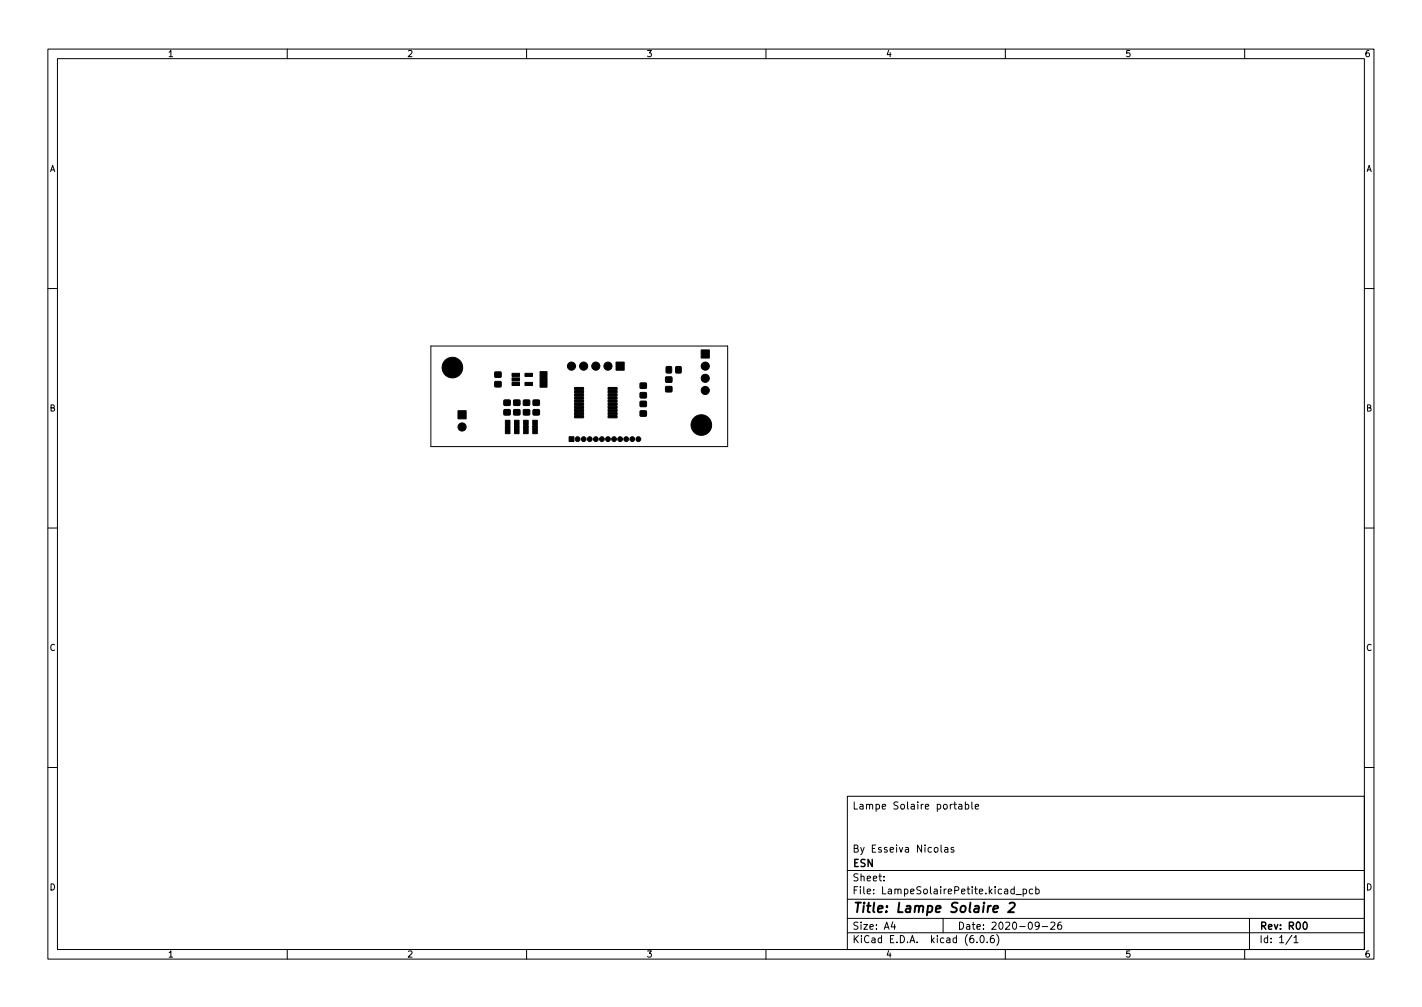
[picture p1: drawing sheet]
<svg xmlns="http://www.w3.org/2000/svg" width="297mm" height="210mm" viewBox="0 0 297 210" stroke-linecap="round" stroke-linejoin="round" font-family="sans-serif">
<defs><g id="words">
<text font-size="2.8" x="178" y="190.6">Title: Lampe Solaire 2</text>
<g font-size="2.1">
<text x="178" y="169">Lampe Solaire portable</text>
<text x="178" y="178">By Esseiva Nicolas</text>
<text x="178" y="184">Sheet:</text>
<text x="178" y="181">ESN</text>
<text x="178" y="186.7">File: LampeSolairePetite.kicad_pcb</text>
<text x="178" y="196.9">KiCad E.D.A. kicad (6.0.6)</text>
<text x="178" y="194.1">Size: A4</text>
<text x="200" y="194.1">Date: 2020-09-26</text>
<text x="263" y="194.1">Rev: R00</text>
<text x="263" y="196.9">Id: 1/1</text>
</g>
<g font-size="1.8">
<text x="35" y="11.9">1</text>
<text x="85" y="11.9">2</text>
<text x="135" y="11.9">3</text>
<text x="185" y="11.9">4</text>
<text x="235" y="11.9">5</text>
<text x="285" y="11.9">6</text>
<text x="10.3" y="35.9">A</text>
<text x="285.3" y="35.9">A</text>
<text x="10.3" y="85.9">B</text>
<text x="285.3" y="85.9">B</text>
<text x="10.3" y="135.9">C</text>
<text x="285.3" y="135.9">C</text>
<text x="10.3" y="185.9">D</text>
<text x="285.3" y="185.9">D</text>
<text x="35" y="199.9">1</text>
<text x="85" y="199.9">2</text>
<text x="135" y="199.9">3</text>
<text x="185" y="199.9">4</text>
<text x="235" y="199.9">5</text>
<text x="285" y="199.9">6</text>
</g>
</g></defs>
<g fill="none" stroke="#000" stroke-width=".21">
<path d="M10 10.2h277v190.1h-277zM12 12.2h273v186.1h-273zM60 10.2v2M110 10.2v2M160 10.2v2M210 10.2v2M260 10.2v2M10 60.2h2M90 72.2h62v21h-62zM285 60.2h2M10 110.2h2M285 110.2h2"/>
<path d="M10 160.2h2M177 166.3h108v32h-108zM196.6 176.4v1.3l.2 .2M197.4 177h.5l.1 .9M198 177.3l-.5 .1-.2 .2 .2 .3h.5M199.2 177l-.3-.1-.3 .2 .1 .3 .5 .1v.4h-.6M200.3 168h.6v.9M200.9 168.3l-.5 .1-.2 .2 .2 .3h.5M201.6 168l.5-.1 .3 .3-.2 .7h-.6M201.6 167.4v1.5M203 167.4v1.3l.2 .2M203.7 168.4l.7-.1v-.3l-.5-.1-.2 .2 .1 .8h.6"/>
<path d="M285 160.2h2M60 198.3v2M110 198.3v2M160 198.3v2M177 194.8h108M177 191.8h108M177 187.8h108M177 181.8h108M184.6 183.8v.1M184.6 183v.1M186.5 192.5l-.4 1h1M186.9 193v1"/>
<path d="M197 191.8v3M204.1 196.7v.1M204.9 195.4l.2-.1a.8 .8 0 0 1 .5 .8 .8 .8 0 0 1-.5 .7 1 1 0 0 1-.2-1.4zM206.2 196.7v.1M207.6 195.3l-.5 .1a1.01 1.01 0 0 0 0 1.4l.5-.1 .1-.5-.3-.3-.4 .1-.1 .2M208.2 195.1a1.72 1.72 0 0 1 0 2.3M210 198.3v2M211.9 185.7l-.5-.1-.3 .3 .2 .7h.6M211.9 185.1v1.5M212.2 186.8h1.2M213.7 185.7l.4-.1 .3 .3-.1 .7h-.6M213.7 185.6v1.5"/>
<path d="M215.7 185.7l-.4-.1-.3 .3 .1 .7h.6M216.4 185.7l.4-.1 .3 .3-.2 .7h-.5M216.4 185.1v1.5M217.1 193.2l-.3 .3-.4-.1-.2-.2 .2-.6 .4-.1 .2 .2a.99 .99 0 0 1-.4 1.3h-.2M217.7 193.5h1.2M219.5 192.7l.6-.2 .3 .5-1 1h1M221.6 192.5l-.4 .1a1.01 1.01 0 0 0 0 1.4l.5-.1 .1-.5-.3-.3h-.3l-.3 .3M260 198.3v2M261 191.8v6.5M269.9 195.3l-1.3 1.9M270.3 195.8l.4-.5v1.5M270.3 196.8h.8"/>
</g>
<path d="M272.3 192.7l.3-.2a.8 .8 0 0 1 .5 .8 .8 .8 0 0 1-.5 .7l-.3-.1-.1-.4z" fill="none" stroke="#000" stroke-width=".3"/>
<path d="M207.5 189.8l1-.2-.1-.4h-.7l-.2 1 .2 .3 .6-.1M210.9 188.7l.3-.2h.5l.2 .2 .1 .3-.2 .3-1.2 1.2h1.2" fill="none" stroke="#000" stroke-width=".4"/>
<g fill="#000" stroke="#000" stroke-width=".21">
<path d="M103.4 77.7h1.2v1h-1.2zM103.4 79.7h1.2v1h-1.2zM107 77.9h1.5v.7h-1.5zM107 78.9h1.5v.6h-1.5zM109.7 77.9h1.5v.7h-1.5zM112.8 79l.7 .7 .8-.7v1.8h-1.5zM112.8 77.6h1.5v1.2l-.8 .7-.7-.7zM128.7 75.6h1.7v1.7h-1.7zM133.7 80h1.3v1.1h-1.3zM139.1 78.7h1.2v1.1h-1.2zM139.2 76.6h1v1.2h-1zM141.2 76.6h1v1.2h-1z"/>
<path d="M146.5 73.1h1.7v1.7h-1.7zM95.7 85.8h1.7v1.7h-1.7zM105.6 89l.4 .5 .5-.5v1.5h-.9zM105.6 87.7h.9v1.1l-.5 .5-.4-.5zM105.3 83.6h1.2v1h-1.2zM105.3 85.6h1.2v1h-1.2zM107 79.8h1.5v.7h-1.5zM107.5 89l.4 .5 .5-.5v1.5h-.9zM107.5 87.7h.9v1.1l-.5 .5-.4-.5zM107.3 83.6h1.3v1h-1.3zM107.3 85.6h1.3v1h-1.3zM109.4 89l.5 .5 .4-.5v1.5h-.9z"/>
<path d="M109.7 79.8h1.5v.7h-1.5zM109.4 87.7h.9v1.1l-.4 .5-.5-.5zM109.4 83.6h1.2v1h-1.2zM109.4 85.6h1.2v1h-1.2zM111.3 89l.5 .5 .4-.5v1.5h-.9zM111.3 87.7h.9v1.1l-.4 .5-.5-.5zM111.4 83.6h1.2v1h-1.2zM111.4 85.6h1.2v1h-1.2zM118.9 91.2h1v1h-1zM120 80.9h1.8l.1 .4-.1 .1h-1.7zM120 81.6l1.8-.1 .1 .4-.1 .1h-1.7zM120 82.2h1.8l.1 .4-.1 .1h-1.7z"/>
<path d="M120 82.9l1.8-.1 .1 .4-.1 .1h-1.7zM120 83.5h1.8l.1 .4-.1 .1h-1.7zM120 84.2l1.8-.1 .1 .4-.1 .1h-1.7zM120 84.8h1.8l.1 .4-.1 .1h-1.7zM120 85.5l1.8-.1 .1 .4-.1 .1h-1.7zM120 86.1h1.8l.1 .4-.1 .1h-1.7zM120 86.8l1.8-.1 .1 .4-.1 .1h-1.7zM127 86.8l1.8-.1 .1 .4-.1 .1h-1.7zM127 86.1h1.8l.1 .4-.1 .1h-1.7zM127 85.5l1.8-.1 .1 .4-.1 .1h-1.7zM127 84.8h1.8l.1 .4-.1 .1h-1.7zM127 84.2l1.8-.1 .1 .4-.1 .1h-1.7z"/>
<path d="M127 83.5h1.8l.1 .4-.1 .1h-1.7zM127 82.9l1.8-.1 .1 .4-.1 .1h-1.7zM127 82.2h1.8l.1 .4-.1 .1h-1.7zM127 81.6l1.8-.1 .1 .4-.1 .1h-1.7zM127 80.9h1.8l.1 .4-.1 .1h-1.7zM133.7 83.8h1.3v1.1h-1.3zM133.7 85.8h1.3v1.1h-1.3zM133.7 82h1.3v1.1h-1.3zM139.1 80.7h1.2v1.1h-1.2z"/>
<circle cx="94.5" cy="76.7" r="2.15"/>
<circle cx="119.4" cy="76.4" r=".85"/>
<circle cx="121.9" cy="76.4" r=".85"/>
<circle cx="124.5" cy="76.4" r=".85"/>
<circle cx="127" cy="76.4" r=".85"/>
<circle cx="147.3" cy="76.4" r=".85"/>
<circle cx="147.3" cy="79" r=".85"/>
<circle cx="96.5" cy="89.1" r=".85"/>
<circle cx="120.6" cy="91.7" r=".5"/>
<circle cx="121.9" cy="91.7" r=".5"/>
<circle cx="123.2" cy="91.7" r=".5"/>
<circle cx="124.5" cy="91.7" r=".5"/>
<circle cx="125.7" cy="91.7" r=".5"/>
<circle cx="127" cy="91.7" r=".5"/>
<circle cx="128.3" cy="91.7" r=".5"/>
<circle cx="129.5" cy="91.7" r=".5"/>
<circle cx="130.8" cy="91.7" r=".5"/>
<circle cx="132.1" cy="91.7" r=".5"/>
<circle cx="133.3" cy="91.7" r=".5"/>
<circle cx="146.5" cy="88.7" r="2.15"/>
<circle cx="147.3" cy="81.5" r=".85"/>
</g>
<use href="#words"/>
</svg>
